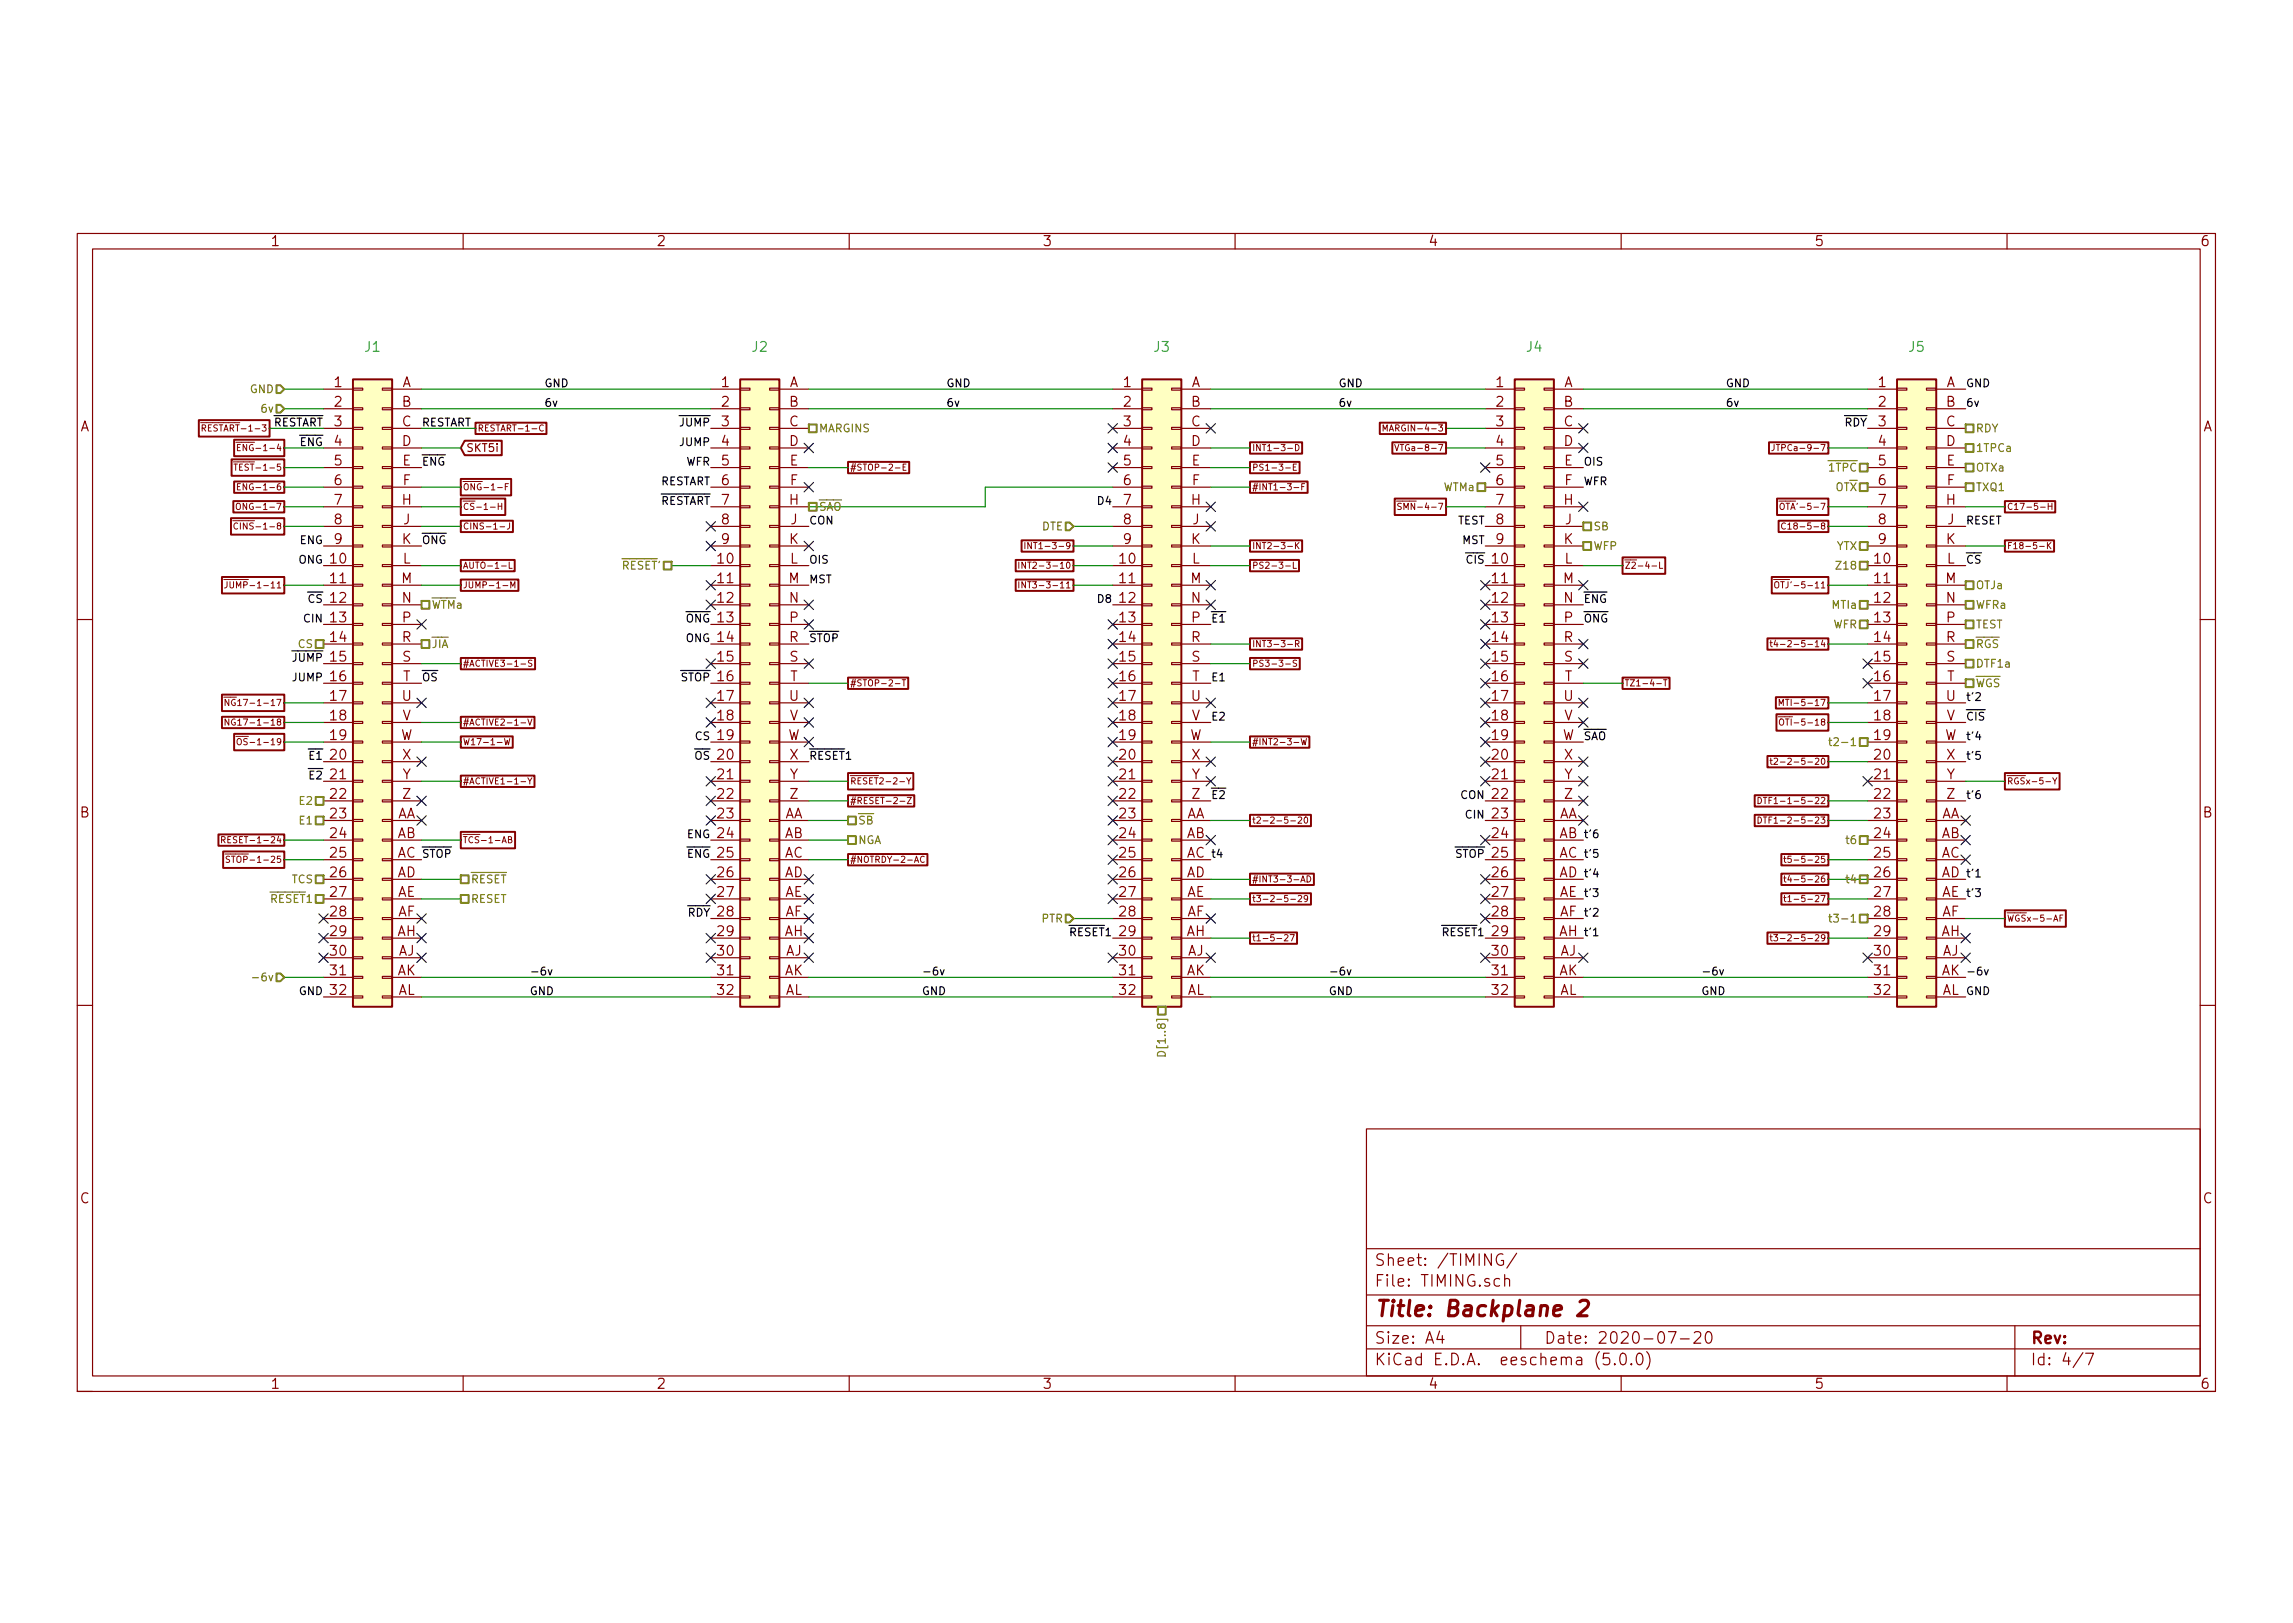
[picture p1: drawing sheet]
<svg xmlns="http://www.w3.org/2000/svg" width="297mm" height="210mm" viewBox="0 0 297 210" stroke-linecap="round" stroke-linejoin="round" font-family="sans-serif">
<defs><g id="words">
<text font-size="2.8" fill="#840000" x="178" y="170.6">Title: Backplane 2</text>
<g font-size="2.1" fill="#840000">
<text x="178" y="166.7">File: TIMING.sch</text>
<text x="178" y="164">Sheet: /TIMING/</text>
<text x="178" y="176.9">KiCad E.D.A. eeschema (5.0.0)</text>
<text x="178" y="174.1">Size: A4</text>
<text x="200" y="174.1">Date: 2020-07-20</text>
<text x="263" y="174.1">Rev:</text>
<text x="263" y="176.9">Id: 4/7</text>
</g>
<g font-size="1.8" fill="#840000">
<text x="35" y="31.9">1</text>
<text x="85" y="31.9">2</text>
<text x="135" y="31.9">3</text>
<text x="185" y="31.9">4</text>
<text x="235" y="31.9">5</text>
<text x="285" y="31.9">6</text>
<text x="43.3" y="50.2">1</text>
<text x="43.3" y="52.7">2</text>
<text x="52.1" y="50.2">A</text>
<text x="52.1" y="52.7">B</text>
<text x="93.5" y="50.2">1</text>
<text x="93.5" y="52.7">2</text>
<text x="102.2" y="50.2">A</text>
<text x="102.2" y="52.7">B</text>
<text x="145.6" y="50.2">1</text>
<text x="145.6" y="52.7">2</text>
<text x="154.3" y="50.2">A</text>
<text x="154.3" y="52.7">B</text>
<text x="193.8" y="50.2">1</text>
<text x="193.8" y="52.7">2</text>
<text x="202.6" y="50.2">A</text>
<text x="202.6" y="52.7">B</text>
<text x="243.4" y="50.2">1</text>
<text x="243.4" y="52.7">2</text>
<text x="252.1" y="50.2">A</text>
<text x="252.1" y="52.7">B</text>
<text x="10.4" y="55.9">A</text>
<text x="43.3" y="55.2">3</text>
<text x="43.3" y="57.8">4</text>
<text x="52.1" y="55.2">C</text>
<text x="52.1" y="57.8">D</text>
<text x="93.5" y="55.2">3</text>
<text x="93.5" y="57.8">4</text>
<text x="102.2" y="55.2">C</text>
<text x="102.2" y="57.8">D</text>
<text x="145.6" y="55.2">3</text>
<text x="145.6" y="57.8">4</text>
<text x="154.3" y="55.2">C</text>
<text x="154.3" y="57.8">D</text>
<text x="193.8" y="55.2">3</text>
<text x="193.8" y="57.8">4</text>
<text x="202.6" y="55.2">C</text>
<text x="202.6" y="57.8">D</text>
<text x="243.4" y="55.2">3</text>
<text x="243.4" y="57.8">4</text>
<text x="252.1" y="55.2">C</text>
<text x="252.1" y="57.8">D</text>
<text x="285.4" y="55.9">A</text>
<text x="43.3" y="60.3">5</text>
<text x="43.3" y="62.9">6</text>
<text x="43.3" y="65.4">7</text>
<text x="52.1" y="65.4">H</text>
<text x="52.1" y="60.3">E</text>
<text x="52.2" y="62.9">F</text>
<text x="93.5" y="60.3">5</text>
<text x="93.5" y="62.9">6</text>
<text x="93.5" y="65.4">7</text>
<text x="102.2" y="65.4">H</text>
<text x="102.3" y="60.3">E</text>
<text x="102.3" y="62.9">F</text>
<text x="145.6" y="60.3">5</text>
<text x="145.6" y="62.9">6</text>
<text x="145.6" y="65.4">7</text>
<text x="154.3" y="65.4">H</text>
<text x="154.4" y="60.3">E</text>
<text x="154.4" y="62.9">F</text>
<text x="193.8" y="60.3">5</text>
<text x="193.8" y="62.9">6</text>
<text x="193.8" y="65.4">7</text>
<text x="202.6" y="65.4">H</text>
<text x="202.6" y="60.3">E</text>
<text x="202.7" y="62.9">F</text>
<text x="243.4" y="60.3">5</text>
<text x="243.4" y="62.9">6</text>
<text x="243.4" y="65.4">7</text>
<text x="252.1" y="65.4">H</text>
<text x="252.1" y="60.3">E</text>
<text x="252.2" y="62.9">F</text>
<text x="43.3" y="67.9">8</text>
<text x="43.3" y="70.5">9</text>
<text x="52.1" y="70.5">K</text>
<text x="52.2" y="67.9">J</text>
<text x="93.5" y="67.9">8</text>
<text x="93.5" y="70.5">9</text>
<text x="102.2" y="70.5">K</text>
<text x="102.4" y="67.9">J</text>
<text x="145.6" y="67.9">8</text>
<text x="145.6" y="70.5">9</text>
<text x="154.3" y="70.5">K</text>
<text x="154.5" y="67.9">J</text>
<text x="193.8" y="67.9">8</text>
<text x="193.8" y="70.5">9</text>
<text x="202.6" y="70.5">K</text>
<text x="202.7" y="67.9">J</text>
<text x="243.4" y="67.9">8</text>
<text x="243.4" y="70.5">9</text>
<text x="252.1" y="70.5">K</text>
<text x="252.2" y="67.9">J</text>
<text x="42.8" y="73">10</text>
<text x="42.8" y="75.6">11</text>
<text x="52" y="75.6">M</text>
<text x="52.2" y="73">L</text>
<text x="93" y="73">10</text>
<text x="93" y="75.6">11</text>
<text x="102.1" y="75.6">M</text>
<text x="102.3" y="73">L</text>
<text x="145.1" y="73">10</text>
<text x="145.1" y="75.6">11</text>
<text x="154.2" y="75.6">M</text>
<text x="154.4" y="73">L</text>
<text x="193.3" y="73">10</text>
<text x="193.3" y="75.6">11</text>
<text x="202.5" y="75.6">M</text>
<text x="202.7" y="73">L</text>
<text x="242.9" y="73">10</text>
<text x="242.9" y="75.6">11</text>
<text x="252" y="75.6">M</text>
<text x="252.2" y="73">L</text>
<text x="42.8" y="78.1">12</text>
<text x="42.8" y="80.6">13</text>
<text x="42.8" y="83.2">14</text>
<text x="52.1" y="78.1">N</text>
<text x="52.1" y="83.2">R</text>
<text x="52.1" y="80.6">P</text>
<text x="93" y="78.1">12</text>
<text x="93" y="80.6">13</text>
<text x="93" y="83.2">14</text>
<text x="102.2" y="78.1">N</text>
<text x="102.2" y="83.2">R</text>
<text x="102.3" y="80.6">P</text>
<text x="145.1" y="78.1">12</text>
<text x="145.1" y="80.6">13</text>
<text x="145.1" y="83.2">14</text>
<text x="154.3" y="78.1">N</text>
<text x="154.3" y="83.2">R</text>
<text x="154.4" y="80.6">P</text>
<text x="193.3" y="78.1">12</text>
<text x="193.3" y="80.6">13</text>
<text x="193.3" y="83.2">14</text>
<text x="202.6" y="78.1">N</text>
<text x="202.6" y="83.2">R</text>
<text x="202.6" y="80.6">P</text>
<text x="242.9" y="78.1">12</text>
<text x="242.9" y="80.6">13</text>
<text x="242.9" y="83.2">14</text>
<text x="252.1" y="78.1">N</text>
<text x="252.1" y="83.2">R</text>
<text x="252.1" y="80.6">P</text>
<text x="42.8" y="85.7">15</text>
<text x="42.8" y="88.3">16</text>
<text x="52.1" y="85.7">S</text>
<text x="52.2" y="88.3">T</text>
<text x="93" y="85.7">15</text>
<text x="93" y="88.3">16</text>
<text x="102.3" y="85.7">S</text>
<text x="102.3" y="88.3">T</text>
<text x="145.1" y="85.7">15</text>
<text x="145.1" y="88.3">16</text>
<text x="154.4" y="85.7">S</text>
<text x="154.4" y="88.3">T</text>
<text x="193.3" y="85.7">15</text>
<text x="193.3" y="88.3">16</text>
<text x="202.6" y="85.7">S</text>
<text x="202.7" y="88.3">T</text>
<text x="242.9" y="85.7">15</text>
<text x="242.9" y="88.3">16</text>
<text x="252.1" y="85.7">S</text>
<text x="252.2" y="88.3">T</text>
<text x="42.8" y="90.8">17</text>
<text x="42.8" y="93.3">18</text>
<text x="42.8" y="95.9">19</text>
<text x="51.9" y="95.9">W</text>
<text x="52.1" y="90.8">U</text>
<text x="52.1" y="93.3">V</text>
<text x="93" y="90.8">17</text>
<text x="93" y="93.3">18</text>
<text x="93" y="95.9">19</text>
<text x="102" y="95.9">W</text>
<text x="102.2" y="90.8">U</text>
<text x="102.3" y="93.3">V</text>
<text x="145.1" y="90.8">17</text>
<text x="145.1" y="93.3">18</text>
<text x="145.1" y="95.9">19</text>
<text x="154.1" y="95.9">W</text>
<text x="154.3" y="90.8">U</text>
<text x="154.4" y="93.3">V</text>
<text x="193.3" y="90.8">17</text>
<text x="193.3" y="93.3">18</text>
<text x="193.3" y="95.9">19</text>
<text x="202.4" y="95.9">W</text>
<text x="202.6" y="90.8">U</text>
<text x="202.6" y="93.3">V</text>
<text x="242.9" y="90.8">17</text>
<text x="242.9" y="93.3">18</text>
<text x="242.9" y="95.9">19</text>
<text x="251.9" y="95.9">W</text>
<text x="252.1" y="90.8">U</text>
<text x="252.1" y="93.3">V</text>
<text x="42.8" y="98.4">20</text>
<text x="42.8" y="101">21</text>
<text x="52.1" y="98.4">X</text>
<text x="52.1" y="101">Y</text>
<text x="93" y="98.4">20</text>
<text x="93" y="101">21</text>
<text x="102.3" y="98.4">X</text>
<text x="102.3" y="101">Y</text>
<text x="145.1" y="98.4">20</text>
<text x="145.1" y="101">21</text>
<text x="154.4" y="98.4">X</text>
<text x="154.4" y="101">Y</text>
<text x="193.3" y="98.4">20</text>
<text x="193.3" y="101">21</text>
<text x="202.6" y="98.4">X</text>
<text x="202.6" y="101">Y</text>
<text x="242.9" y="98.4">20</text>
<text x="242.9" y="101">21</text>
<text x="252.1" y="98.4">X</text>
<text x="252.1" y="101">Y</text>
<text x="10.4" y="105.9">B</text>
<text x="42.8" y="103.5">22</text>
<text x="42.8" y="106">23</text>
<text x="51.4" y="106">AA</text>
<text x="52.2" y="103.5">Z</text>
<text x="93" y="103.5">22</text>
<text x="93" y="106">23</text>
<text x="101.6" y="106">AA</text>
<text x="102.3" y="103.5">Z</text>
<text x="145.1" y="103.5">22</text>
<text x="145.1" y="106">23</text>
<text x="153.7" y="106">AA</text>
<text x="154.4" y="103.5">Z</text>
<text x="193.3" y="103.5">22</text>
<text x="193.3" y="106">23</text>
<text x="201.9" y="106">AA</text>
<text x="202.7" y="103.5">Z</text>
<text x="242.9" y="103.5">22</text>
<text x="242.9" y="106">23</text>
<text x="251.5" y="106">AA</text>
<text x="252.2" y="103.5">Z</text>
<text x="285.4" y="105.9">B</text>
<text x="42.8" y="108.6">24</text>
<text x="42.8" y="111.1">25</text>
<text x="42.8" y="113.7">26</text>
<text x="51.4" y="108.6">AB</text>
<text x="51.4" y="111.1">AC</text>
<text x="51.4" y="113.7">AD</text>
<text x="93" y="108.6">24</text>
<text x="93" y="111.1">25</text>
<text x="93" y="113.7">26</text>
<text x="101.6" y="108.6">AB</text>
<text x="101.6" y="111.1">AC</text>
<text x="101.6" y="113.7">AD</text>
<text x="145.1" y="108.6">24</text>
<text x="145.1" y="111.1">25</text>
<text x="145.1" y="113.7">26</text>
<text x="153.7" y="108.6">AB</text>
<text x="153.7" y="111.1">AC</text>
<text x="153.7" y="113.7">AD</text>
<text x="193.3" y="108.6">24</text>
<text x="193.3" y="111.1">25</text>
<text x="193.3" y="113.7">26</text>
<text x="201.9" y="108.6">AB</text>
<text x="201.9" y="111.1">AC</text>
<text x="201.9" y="113.7">AD</text>
<text x="242.9" y="108.6">24</text>
<text x="242.9" y="111.1">25</text>
<text x="242.9" y="113.7">26</text>
<text x="251.5" y="108.6">AB</text>
<text x="251.5" y="111.1">AC</text>
<text x="251.5" y="113.7">AD</text>
<text x="42.8" y="116.2">27</text>
<text x="42.8" y="118.7">28</text>
<text x="51.5" y="116.2">AE</text>
<text x="51.5" y="118.7">AF</text>
<text x="93" y="116.2">27</text>
<text x="93" y="118.7">28</text>
<text x="101.7" y="116.2">AE</text>
<text x="101.7" y="118.7">AF</text>
<text x="145.1" y="116.2">27</text>
<text x="145.1" y="118.7">28</text>
<text x="153.7" y="116.2">AE</text>
<text x="153.8" y="118.7">AF</text>
<text x="193.3" y="116.2">27</text>
<text x="193.3" y="118.7">28</text>
<text x="202" y="116.2">AE</text>
<text x="202" y="118.7">AF</text>
<text x="242.9" y="116.2">27</text>
<text x="242.9" y="118.7">28</text>
<text x="251.5" y="116.2">AE</text>
<text x="251.6" y="118.7">AF</text>
<text x="42.8" y="121.3">29</text>
<text x="42.8" y="123.8">30</text>
<text x="51.4" y="121.3">AH</text>
<text x="51.6" y="123.8">AJ</text>
<text x="93" y="121.3">29</text>
<text x="93" y="123.8">30</text>
<text x="101.6" y="121.3">AH</text>
<text x="101.8" y="123.8">AJ</text>
<text x="145.1" y="121.3">29</text>
<text x="145.1" y="123.8">30</text>
<text x="153.7" y="121.3">AH</text>
<text x="153.8" y="123.8">AJ</text>
<text x="193.3" y="121.3">29</text>
<text x="193.3" y="123.8">30</text>
<text x="201.9" y="121.3">AH</text>
<text x="202.1" y="123.8">AJ</text>
<text x="242.9" y="121.3">29</text>
<text x="242.9" y="123.8">30</text>
<text x="251.5" y="121.3">AH</text>
<text x="251.6" y="123.8">AJ</text>
<text x="42.8" y="126.4">31</text>
<text x="42.8" y="128.9">32</text>
<text x="51.4" y="126.4">AK</text>
<text x="51.5" y="128.9">AL</text>
<text x="93" y="126.4">31</text>
<text x="93" y="128.9">32</text>
<text x="101.6" y="126.4">AK</text>
<text x="101.7" y="128.9">AL</text>
<text x="145.1" y="126.4">31</text>
<text x="145.1" y="128.9">32</text>
<text x="153.7" y="126.4">AK</text>
<text x="153.8" y="128.9">AL</text>
<text x="193.3" y="126.4">31</text>
<text x="193.3" y="128.9">32</text>
<text x="201.9" y="126.4">AK</text>
<text x="202" y="128.9">AL</text>
<text x="242.9" y="126.4">31</text>
<text x="242.9" y="128.9">32</text>
<text x="251.5" y="126.4">AK</text>
<text x="251.6" y="128.9">AL</text>
<text x="10.4" y="155.9">C</text>
<text x="285.4" y="155.9">C</text>
<text x="35" y="179.9">1</text>
<text x="85" y="179.9">2</text>
<text x="135" y="179.9">3</text>
<text x="185" y="179.9">4</text>
<text x="235" y="179.9">5</text>
<text x="285" y="179.9">6</text>
</g>
<g font-size="1.8" fill="#008484">
<text x="47.3" y="45.6">J1</text>
<text x="97.5" y="45.6">J2</text>
<text x="149.5" y="45.6">J3</text>
<text x="197.8" y="45.6">J4</text>
<text x="247.3" y="45.6">J5</text>
</g>
<g font-size="1.4" fill="#848400">
<text x="32.4" y="50.9">GND</text>
<text x="34" y="53.5">6v</text>
<text x="106" y="56">MARGINS</text>
<text x="255.9" y="56">RDY</text>
<text x="255.9" y="58.5">1TPCa</text>
<text x="187" y="63.6">WTMa</text>
<text x="237.1" y="61.1">1TPC</text>
<text x="237.7" y="63.6">OTX</text>
<text x="255.9" y="61.1">OTXa</text>
<text x="255.9" y="63.6">TXQ1</text>
<text x="106" y="66.2">SAO</text>
<text x="135" y="68.7">DTE</text>
<text x="206.4" y="68.7">SB</text>
<text x="206.4" y="71.2">WFP</text>
<text x="237.9" y="71.2">YTX</text>
<text x="80.7" y="73.8">RESET'</text>
<text x="238.2" y="73.8">Z18</text>
<text x="255.9" y="76.3">OTJa</text>
<text x="38.7" y="83.9">CS</text>
<text x="55.9" y="78.9">WTMa</text>
<text x="55.9" y="83.9">JIA</text>
<text x="237.4" y="81.4">WFR</text>
<text x="237.4" y="78.9">MTIa</text>
<text x="255.9" y="81.4">TEST</text>
<text x="255.9" y="78.9">WFRa</text>
<text x="255.9" y="83.9">RGS</text>
<text x="255.9" y="86.5">DTF1a</text>
<text x="255.9" y="89">WGS</text>
<text x="238.2" y="96.6">t2-1</text>
<text x="38.9" y="106.8">E1</text>
<text x="38.9" y="104.3">E2</text>
<text x="111.1" y="106.8">SB</text>
<text x="111.1" y="109.3">NGA</text>
<text x="239.4" y="109.3">t6</text>
<text x="35.1" y="117">RESET1</text>
<text x="37.8" y="114.4">TCS</text>
<text x="61" y="114.4">RESET</text>
<text x="61" y="117">RESET</text>
<text x="135" y="119.5">PTR</text>
<text x="238.2" y="119.5">t3-1</text>
<text x="239.4" y="114.4">t4</text>
<text x="33.5" y="127.1">-6v</text>
<text x="151" y="136" transform="rotate(-90 151 136)">D[1..8]</text>
</g>
<g font-size="1.4">
<text x="70.5" y="50.2">GND</text>
<text x="70.5" y="52.7">6v</text>
<text x="122.6" y="50.2">GND</text>
<text x="122.6" y="52.7">6v</text>
<text x="173.4" y="50.2">GND</text>
<text x="173.4" y="52.7">6v</text>
<text x="223.5" y="50.2">GND</text>
<text x="223.5" y="52.7">6v</text>
<text x="254.6" y="50.2">GND</text>
<text x="254.6" y="52.7">6v</text>
<text x="35.2" y="55.2">RESTART</text>
<text x="38.8" y="57.8">ENG</text>
<text x="54.6" y="55.2">RESTART</text>
<text x="88.1" y="57.8">JUMP</text>
<text x="88.1" y="55.2">JUMP</text>
<text x="238.9" y="55.2">RDY</text>
<text x="54.6" y="60.3">ENG</text>
<text x="85.4" y="62.9">RESTART</text>
<text x="85.4" y="65.4">RESTART</text>
<text x="88.8" y="60.3">WFR</text>
<text x="142.3" y="65.4">D4</text>
<text x="205.1" y="60.3">OIS</text>
<text x="205.1" y="62.9">WFR</text>
<text x="38.8" y="70.5">ENG</text>
<text x="54.6" y="70.5">ONG</text>
<text x="104.8" y="67.9">CON</text>
<text x="188.8" y="67.9">TEST</text>
<text x="189.4" y="70.5">MST</text>
<text x="254.6" y="67.9">RESET</text>
<text x="38.7" y="73">ONG</text>
<text x="104.8" y="75.6">MST</text>
<text x="104.8" y="73">OIS</text>
<text x="190" y="73">CIS</text>
<text x="254.6" y="73">CS</text>
<text x="39.5" y="80.6">CIN</text>
<text x="40" y="78.1">CS</text>
<text x="88.8" y="83.2">ONG</text>
<text x="88.8" y="80.6">ONG</text>
<text x="104.8" y="83.2">STOP</text>
<text x="142.3" y="78.1">D8</text>
<text x="156.8" y="80.6">E1</text>
<text x="205.1" y="78.1">ENG</text>
<text x="205.1" y="80.6">ONG</text>
<text x="38" y="88.3">JUMP</text>
<text x="38" y="85.7">JUMP</text>
<text x="54.6" y="88.3">OS</text>
<text x="88.2" y="88.3">STOP</text>
<text x="156.8" y="88.3">E1</text>
<text x="90.1" y="95.9">CS</text>
<text x="156.8" y="93.3">E2</text>
<text x="205.1" y="95.9">SAO</text>
<text x="254.6" y="93.3">CIS</text>
<text x="254.6" y="90.8">t'2</text>
<text x="254.6" y="95.9">t'4</text>
<text x="40.2" y="98.4">E1</text>
<text x="40.2" y="101">E2</text>
<text x="90" y="98.4">OS</text>
<text x="104.8" y="98.4">RESET1</text>
<text x="254.6" y="98.4">t'5</text>
<text x="156.8" y="103.5">E2</text>
<text x="189.3" y="103.5">CON</text>
<text x="190" y="106">CIN</text>
<text x="254.6" y="103.5">t'6</text>
<text x="54.6" y="111.1">STOP</text>
<text x="89" y="111.1">ENG</text>
<text x="89" y="108.6">ENG</text>
<text x="156.8" y="111.1">t4</text>
<text x="188.5" y="111.1">STOP</text>
<text x="205.1" y="113.7">t'4</text>
<text x="205.1" y="111.1">t'5</text>
<text x="205.1" y="108.6">t'6</text>
<text x="254.6" y="113.7">t'1</text>
<text x="89.1" y="118.7">RDY</text>
<text x="205.1" y="118.7">t'2</text>
<text x="205.1" y="116.2">t'3</text>
<text x="254.6" y="116.2">t'3</text>
<text x="138.6" y="121.3">RESET1</text>
<text x="186.9" y="121.3">RESET1</text>
<text x="205.1" y="121.3">t'1</text>
<text x="38.8" y="128.9">GND</text>
<text x="68.6" y="128.9">GND</text>
<text x="68.6" y="126.4">-6v</text>
<text x="119.4" y="128.9">GND</text>
<text x="119.4" y="126.4">-6v</text>
<text x="172.1" y="128.9">GND</text>
<text x="172.1" y="126.4">-6v</text>
<text x="220.3" y="128.9">GND</text>
<text x="220.3" y="126.4">-6v</text>
<text x="254.6" y="128.9">GND</text>
<text x="254.6" y="126.4">-6v</text>
</g>
<text font-size="1.4" fill="#840000" x="60.4" y="58.5">SKT5i</text>
<g font-size="1.1" fill="#840000">
<text x="27.3" y="55.9">RESTART-1-3</text>
<text x="32.1" y="58.4">ENG-1-4</text>
<text x="61.8" y="55.9">RESTART-1-C</text>
<text x="162.2" y="58.4">INT1-3-D</text>
<text x="180.5" y="55.9">MARGIN-4-3</text>
<text x="182.1" y="58.4">VTGa-8-7</text>
<text x="231.1" y="58.4">JTPCa-9-7</text>
<text x="31.7" y="61">TEST-1-5</text>
<text x="32.1" y="63.5">ENG-1-6</text>
<text x="59.9" y="63.5">ONG-1-F</text>
<text x="110.1" y="61">#STOP-2-E</text>
<text x="162.2" y="61">PS1-3-E</text>
<text x="162.2" y="63.5">#INT1-3-F</text>
<text x="31.9" y="68.6">CINS-1-8</text>
<text x="32" y="66.1">ONG-1-7</text>
<text x="59.9" y="68.6">CINS-1-J</text>
<text x="59.9" y="66.1">CS-1-H</text>
<text x="134.4" y="71.1">INT1-3-9</text>
<text x="162.2" y="71.1">INT2-3-K</text>
<text x="182.6" y="66.1">SMN-4-7</text>
<text x="232" y="66.1">OTA'-5-7</text>
<text x="232.5" y="68.6">C18-5-8</text>
<text x="259.9" y="71.1">F18-5-K</text>
<text x="259.9" y="66.1">C17-5-H</text>
<text x="30.8" y="76.2">JUMP-1-11</text>
<text x="59.9" y="73.7">AUTO-1-L</text>
<text x="59.9" y="76.2">JUMP-1-M</text>
<text x="133.7" y="73.7">INT2-3-10</text>
<text x="133.7" y="76.2">INT3-3-11</text>
<text x="162.2" y="73.7">PS2-3-L</text>
<text x="210.4" y="73.7">Z2-4-L</text>
<text x="231.5" y="76.2">OTJ'-5-11</text>
<text x="162.2" y="83.8">INT3-3-R</text>
<text x="232" y="83.8">t4-2-5-14</text>
<text x="59.9" y="86.4">#ACTIVE3-1-S</text>
<text x="110.1" y="88.9">#STOP-2-T</text>
<text x="162.2" y="86.4">PS3-3-S</text>
<text x="210.4" y="88.9">TZ1-4-T</text>
<text x="31" y="91.5">NG17-1-17</text>
<text x="31" y="94">NG17-1-18</text>
<text x="59.9" y="94">#ACTIVE2-1-V</text>
<text x="232" y="91.5">MTI-5-17</text>
<text x="232.1" y="94">OTI-5-18</text>
<text x="32.3" y="96.5">OS-1-19</text>
<text x="59.9" y="101.6">#ACTIVE1-1-Y</text>
<text x="59.9" y="96.5">W17-1-W</text>
<text x="110.1" y="101.6">RESET2-2-Y</text>
<text x="162.2" y="96.5">#INT2-3-W</text>
<text x="259.9" y="101.6">RGSx-5-Y</text>
<text x="110.1" y="104.2">#RESET-2-Z</text>
<text x="162.2" y="106.7">t2-2-5-20</text>
<text x="230.1" y="106.7">DTF1-2-5-23</text>
<text x="230.1" y="104.2">DTF1-1-5-22</text>
<text x="30.2" y="109.2">RESET-1-24</text>
<text x="30.9" y="111.8">STOP-1-25</text>
<text x="59.9" y="109.2">TCS-1-AB</text>
<text x="110.1" y="111.8">#NOTRDY-2-AC</text>
<text x="162.2" y="116.9">t3-2-5-29</text>
<text x="162.2" y="114.3">#INT3-3-AD</text>
<text x="259.9" y="119.4">WGSx-5-AF</text>
<text x="162.2" y="121.9">t1-5-27</text>
</g>
</g></defs>
<g fill="none" stroke="#840000" stroke-width=".15">
<path d="M10 30.2h277v150.1h-277zM12 32.3h273v146h-273zM60 30.2v2.1M110 30.2v2.1M160 30.2v2.1M210 30.2v2.1M260 30.2v2.1M41.9 50.4h3.8M41.9 53h3.8M41.9 55.5h3.8M41.9 58h3.8M45.7 57.9h1.3v.3h-1.3z"/>
<path d="M45.7 55.4h1.3v.2h-1.3zM45.7 52.8h1.3v.3h-1.3zM45.7 50.3h1.3v.2h-1.3zM49.5 57.9h1.3v.3h-1.3zM49.5 55.4h1.3v.2h-1.3zM49.5 52.8h1.3v.3h-1.3zM49.5 50.3h1.3v.2h-1.3zM50.8 50.4h3.8M50.8 53h3.8M50.8 55.5h3.8M50.8 58h3.8M92.1 50.4h3.8"/>
<path d="M92.1 53h3.8M92.1 55.5h3.8M92.1 58h3.8M95.9 57.9h1.3v.3h-1.3zM95.9 55.4h1.3v.2h-1.3zM95.9 52.8h1.3v.3h-1.3zM95.9 50.3h1.3v.2h-1.3zM99.7 57.9h1.3v.3h-1.3zM99.7 55.4h1.3v.2h-1.3zM99.7 52.8h1.3v.3h-1.3zM99.7 50.3h1.3v.2h-1.3zM101 50.4h3.8"/>
<path d="M101 53h3.8M101 55.5h3.8M101 58h3.8M144.1 50.4h3.9M144.1 53h3.9M144.1 55.5h3.9M144.1 58h3.9M148 57.9h1.2v.3h-1.2zM148 55.4h1.2v.2h-1.2zM148 52.8h1.2v.3h-1.2zM148 50.3h1.2v.2h-1.2zM151.8 57.9h1.2v.3h-1.2z"/>
<path d="M151.8 55.4h1.2v.2h-1.2zM151.8 52.8h1.2v.3h-1.2zM151.8 50.3h1.2v.2h-1.2zM153 50.4h3.8M153 53h3.8M153 55.5h3.8M153 58h3.8M192.4 50.4h3.8M192.4 53h3.8M192.4 55.5h3.8M192.4 58h3.8M196.2 57.9h1.3v.3h-1.3z"/>
<path d="M196.2 55.4h1.3v.2h-1.3zM196.2 52.8h1.3v.3h-1.3zM196.2 50.3h1.3v.2h-1.3zM200 57.9h1.3v.3h-1.3zM200 55.4h1.3v.2h-1.3zM200 52.8h1.3v.3h-1.3zM200 50.3h1.3v.2h-1.3zM201.3 50.4h3.8M201.3 53h3.8M201.3 55.5h3.8M201.3 58h3.8M241.9 50.4h3.8"/>
<path d="M241.9 53h3.8M241.9 55.5h3.8M241.9 58h3.8M245.7 57.9h1.3v.3h-1.3zM245.7 55.4h1.3v.2h-1.3zM245.7 52.8h1.3v.3h-1.3zM245.7 50.3h1.3v.2h-1.3zM249.6 57.9h1.2v.3h-1.2zM249.6 55.4h1.2v.2h-1.2zM249.6 52.8h1.2v.3h-1.2zM249.6 50.3h1.2v.2h-1.2zM250.8 50.4h3.8"/>
<path d="M250.8 53h3.8M250.8 55.5h3.8M250.8 58h3.8M41.9 73.3h3.8M41.9 75.8h3.8M41.9 78.4h3.8M41.9 60.6h3.8M41.9 63.1h3.8M41.9 65.7h3.8M41.9 68.2h3.8M41.9 70.7h3.8M45.7 78.2h1.3v.3h-1.3z"/>
<path d="M45.7 75.7h1.3v.2h-1.3zM45.7 73.1h1.3v.3h-1.3zM45.7 70.6h1.3v.3h-1.3zM45.7 68.1h1.3v.2h-1.3zM45.7 65.5h1.3v.3h-1.3zM45.7 63h1.3v.2h-1.3zM45.7 60.4h1.3v.3h-1.3zM49.5 78.2h1.3v.3h-1.3zM49.5 75.7h1.3v.2h-1.3zM49.5 73.1h1.3v.3h-1.3zM49.5 70.6h1.3v.3h-1.3zM49.5 68.1h1.3v.2h-1.3z"/>
<path d="M49.5 65.5h1.3v.3h-1.3zM49.5 63h1.3v.2h-1.3zM49.5 60.4h1.3v.3h-1.3zM50.8 73.3h3.8M50.8 75.8h3.8M50.8 78.4h3.8M50.8 60.6h3.8M50.8 63.1h3.8M50.8 65.7h3.8M50.8 68.2h3.8M50.8 70.7h3.8M92.1 73.3h3.8"/>
<path d="M92.1 75.8h3.8M92.1 78.4h3.8M92.1 60.6h3.8M92.1 63.1h3.8M92.1 65.7h3.8M92.1 68.2h3.8M92.1 70.7h3.8M95.9 78.2h1.3v.3h-1.3zM95.9 75.7h1.3v.2h-1.3zM95.9 73.1h1.3v.3h-1.3zM95.9 70.6h1.3v.3h-1.3zM95.9 68.1h1.3v.2h-1.3z"/>
<path d="M95.9 65.5h1.3v.3h-1.3zM95.9 63h1.3v.2h-1.3zM95.9 60.4h1.3v.3h-1.3zM99.7 78.2h1.3v.3h-1.3zM99.7 75.7h1.3v.2h-1.3zM99.7 73.1h1.3v.3h-1.3zM99.7 70.6h1.3v.3h-1.3zM99.7 68.1h1.3v.2h-1.3zM99.7 65.5h1.3v.3h-1.3zM99.7 63h1.3v.2h-1.3zM99.7 60.4h1.3v.3h-1.3zM101 73.3h3.8"/>
<path d="M101 75.8h3.8M101 78.4h3.8M101 60.6h3.8M101 63.1h3.8M101 65.7h3.8M101 68.2h3.8M101 70.7h3.8M144.1 73.3h3.9M144.1 75.8h3.9M144.1 78.4h3.9M144.1 60.6h3.9M144.1 63.1h3.9"/>
<path d="M144.1 65.7h3.9M144.1 68.2h3.9M144.1 70.7h3.9M148 78.2h1.2v.3h-1.2zM148 75.7h1.2v.2h-1.2zM148 73.1h1.2v.3h-1.2zM148 70.6h1.2v.3h-1.2zM148 68.1h1.2v.2h-1.2zM148 65.5h1.2v.3h-1.2zM148 63h1.2v.2h-1.2zM148 60.4h1.2v.3h-1.2zM151.8 78.2h1.2v.3h-1.2z"/>
<path d="M151.8 75.7h1.2v.2h-1.2zM151.8 73.1h1.2v.3h-1.2zM151.8 70.6h1.2v.3h-1.2zM151.8 68.1h1.2v.2h-1.2zM151.8 65.5h1.2v.3h-1.2zM151.8 63h1.2v.2h-1.2zM151.8 60.4h1.2v.3h-1.2zM153 73.3h3.8M153 75.8h3.8M153 78.4h3.8M153 60.6h3.8M153 63.1h3.8"/>
<path d="M153 65.7h3.8M153 68.2h3.8M153 70.7h3.8M192.4 73.3h3.8M192.4 75.8h3.8M192.4 78.4h3.8M192.4 60.6h3.8M192.4 63.1h3.8M192.4 65.7h3.8M192.4 68.2h3.8M192.4 70.7h3.8M196.2 78.2h1.3v.3h-1.3z"/>
<path d="M196.2 75.7h1.3v.2h-1.3zM196.2 73.1h1.3v.3h-1.3zM196.2 70.6h1.3v.3h-1.3zM196.2 68.1h1.3v.2h-1.3zM196.2 65.5h1.3v.3h-1.3zM196.2 63h1.3v.2h-1.3zM196.2 60.4h1.3v.3h-1.3zM200 78.2h1.3v.3h-1.3zM200 75.7h1.3v.2h-1.3zM200 73.1h1.3v.3h-1.3zM200 70.6h1.3v.3h-1.3zM200 68.1h1.3v.2h-1.3z"/>
<path d="M200 65.5h1.3v.3h-1.3zM200 63h1.3v.2h-1.3zM200 60.4h1.3v.3h-1.3zM201.3 73.3h3.8M201.3 75.8h3.8M201.3 78.4h3.8M201.3 60.6h3.8M201.3 63.1h3.8M201.3 65.7h3.8M201.3 68.2h3.8M201.3 70.7h3.8M241.9 73.3h3.8"/>
<path d="M241.9 75.8h3.8M241.9 78.4h3.8M241.9 60.6h3.8M241.9 63.1h3.8M241.9 65.7h3.8M241.9 68.2h3.8M241.9 70.7h3.8M245.7 78.2h1.3v.3h-1.3zM245.7 75.7h1.3v.2h-1.3zM245.7 73.1h1.3v.3h-1.3zM245.7 70.6h1.3v.3h-1.3zM245.7 68.1h1.3v.2h-1.3z"/>
<path d="M245.7 65.5h1.3v.3h-1.3zM245.7 63h1.3v.2h-1.3zM245.7 60.4h1.3v.3h-1.3zM249.6 78.2h1.2v.3h-1.2zM249.6 75.7h1.2v.2h-1.2zM249.6 73.1h1.2v.3h-1.2zM249.6 70.6h1.2v.3h-1.2zM249.6 68.1h1.2v.2h-1.2zM249.6 65.5h1.2v.3h-1.2zM249.6 63h1.2v.2h-1.2zM249.6 60.4h1.2v.3h-1.2zM250.8 73.3h3.8"/>
<path d="M250.8 75.8h3.8M250.8 78.4h3.8M250.8 60.6h3.8M250.8 63.1h3.8M250.8 65.7h3.8M250.8 68.2h3.8M250.8 70.7h3.8M10 80.3h2M41.9 80.9h3.8M41.9 83.4h3.8M41.9 86h3.8M41.9 88.5h3.8"/>
<path d="M41.9 91.1h3.8M41.9 93.6h3.8M41.9 96.1h3.8M41.9 98.7h3.8M45.7 98.5h1.3v.3h-1.3zM45.7 96h1.3v.3h-1.3zM45.7 93.5h1.3v.2h-1.3zM45.7 90.9h1.3v.3h-1.3zM45.7 88.4h1.3v.2h-1.3zM45.7 85.8h1.3v.3h-1.3zM45.7 83.3h1.3v.3h-1.3zM45.7 80.8h1.3v.2h-1.3z"/>
<path d="M49.5 98.5h1.3v.3h-1.3zM49.5 96h1.3v.3h-1.3zM49.5 93.5h1.3v.2h-1.3zM49.5 90.9h1.3v.3h-1.3zM49.5 88.4h1.3v.2h-1.3zM49.5 85.8h1.3v.3h-1.3zM49.5 83.3h1.3v.3h-1.3zM49.5 80.8h1.3v.2h-1.3zM50.8 80.9h3.8M50.8 83.4h3.8M50.8 86h3.8M50.8 88.5h3.8"/>
<path d="M50.8 91.1h3.8M50.8 93.6h3.8M50.8 96.1h3.8M50.8 98.7h3.8M92.1 80.9h3.8M92.1 83.4h3.8M92.1 86h3.8M92.1 88.5h3.8M92.1 91.1h3.8M92.1 93.6h3.8M92.1 96.1h3.8M92.1 98.7h3.8"/>
<path d="M95.9 98.5h1.3v.3h-1.3zM95.9 96h1.3v.3h-1.3zM95.9 93.5h1.3v.2h-1.3zM95.9 90.9h1.3v.3h-1.3zM95.9 88.4h1.3v.2h-1.3zM95.9 85.8h1.3v.3h-1.3zM95.9 83.3h1.3v.3h-1.3zM95.9 80.8h1.3v.2h-1.3zM99.7 98.5h1.3v.3h-1.3zM99.7 96h1.3v.3h-1.3zM99.7 93.5h1.3v.2h-1.3zM99.7 90.9h1.3v.3h-1.3z"/>
<path d="M99.7 88.4h1.3v.2h-1.3zM99.7 85.8h1.3v.3h-1.3zM99.7 83.3h1.3v.3h-1.3zM99.7 80.8h1.3v.2h-1.3zM101 80.9h3.8M101 83.4h3.8M101 86h3.8M101 88.5h3.8M101 91.1h3.8M101 93.6h3.8M101 96.1h3.8M101 98.7h3.8"/>
<path d="M144.1 80.9h3.9M144.1 83.4h3.9M144.1 86h3.9M144.1 88.5h3.9M144.1 91.1h3.9M144.1 93.6h3.9M144.1 96.1h3.9M144.1 98.7h3.9M148 98.5h1.2v.3h-1.2zM148 96h1.2v.3h-1.2zM148 93.5h1.2v.2h-1.2zM148 90.9h1.2v.3h-1.2z"/>
<path d="M148 88.4h1.2v.2h-1.2zM148 85.8h1.2v.3h-1.2zM148 83.3h1.2v.3h-1.2zM148 80.8h1.2v.2h-1.2zM151.8 98.5h1.2v.3h-1.2zM151.8 96h1.2v.3h-1.2zM151.8 93.5h1.2v.2h-1.2zM151.8 90.9h1.2v.3h-1.2zM151.8 88.4h1.2v.2h-1.2zM151.8 85.8h1.2v.3h-1.2zM151.8 83.3h1.2v.3h-1.2zM151.8 80.8h1.2v.2h-1.2z"/>
<path d="M153 80.9h3.8M153 83.4h3.8M153 86h3.8M153 88.5h3.8M153 91.1h3.8M153 93.6h3.8M153 96.1h3.8M153 98.7h3.8M192.4 80.9h3.8M192.4 83.4h3.8M192.4 86h3.8M192.4 88.5h3.8"/>
<path d="M192.4 91.1h3.8M192.4 93.6h3.8M192.4 96.1h3.8M192.4 98.7h3.8M196.2 98.5h1.3v.3h-1.3zM196.2 96h1.3v.3h-1.3zM196.2 93.5h1.3v.2h-1.3zM196.2 90.9h1.3v.3h-1.3zM196.2 88.4h1.3v.2h-1.3zM196.2 85.8h1.3v.3h-1.3zM196.2 83.3h1.3v.3h-1.3zM196.2 80.8h1.3v.2h-1.3z"/>
<path d="M200 98.5h1.3v.3h-1.3zM200 96h1.3v.3h-1.3zM200 93.5h1.3v.2h-1.3zM200 90.9h1.3v.3h-1.3zM200 88.4h1.3v.2h-1.3zM200 85.8h1.3v.3h-1.3zM200 83.3h1.3v.3h-1.3zM200 80.8h1.3v.2h-1.3zM201.3 80.9h3.8M201.3 83.4h3.8M201.3 86h3.8M201.3 88.5h3.8"/>
<path d="M201.3 91.1h3.8M201.3 93.6h3.8M201.3 96.1h3.8M201.3 98.7h3.8M241.9 80.9h3.8M241.9 83.4h3.8M241.9 86h3.8M241.9 88.5h3.8M241.9 91.1h3.8M241.9 93.6h3.8M241.9 96.1h3.8M241.9 98.7h3.8"/>
<path d="M245.7 98.5h1.3v.3h-1.3zM245.7 96h1.3v.3h-1.3zM245.7 93.5h1.3v.2h-1.3zM245.7 90.9h1.3v.3h-1.3zM245.7 88.4h1.3v.2h-1.3zM245.7 85.8h1.3v.3h-1.3zM245.7 83.3h1.3v.3h-1.3zM245.7 80.8h1.3v.2h-1.3zM249.6 98.5h1.2v.3h-1.2zM249.6 96h1.2v.3h-1.2zM249.6 93.5h1.2v.2h-1.2zM249.6 90.9h1.2v.3h-1.2z"/>
<path d="M249.6 88.4h1.2v.2h-1.2zM249.6 85.8h1.2v.3h-1.2zM249.6 83.3h1.2v.3h-1.2zM249.6 80.8h1.2v.2h-1.2zM250.8 80.9h3.8M250.8 83.4h3.8M250.8 86h3.8M250.8 88.5h3.8M250.8 91.1h3.8M250.8 93.6h3.8M250.8 96.1h3.8M250.8 98.7h3.8"/>
<path d="M285 80.3h2M41.9 101.2h3.8M41.9 103.8h3.8M41.9 106.3h3.8M41.9 108.8h3.8M41.9 111.4h3.8M41.9 113.9h3.8M41.9 116.5h3.8M41.9 119h3.8M45.7 118.9h1.3v.2h-1.3zM45.7 116.3h1.3v.3h-1.3zM45.7 113.8h1.3v.2h-1.3z"/>
<path d="M45.7 111.2h1.3v.3h-1.3zM45.7 108.7h1.3v.3h-1.3zM45.7 106.2h1.3v.2h-1.3zM45.7 103.6h1.3v.3h-1.3zM45.7 101.1h1.3v.2h-1.3zM49.5 118.9h1.3v.2h-1.3zM49.5 116.3h1.3v.3h-1.3zM49.5 113.8h1.3v.2h-1.3zM49.5 111.2h1.3v.3h-1.3zM49.5 108.7h1.3v.3h-1.3zM49.5 106.2h1.3v.2h-1.3zM49.5 103.6h1.3v.3h-1.3z"/>
<path d="M49.5 101.1h1.3v.2h-1.3zM50.8 101.2h3.8M50.8 103.8h3.8M50.8 106.3h3.8M50.8 108.8h3.8M50.8 111.4h3.8M50.8 113.9h3.8M50.8 116.5h3.8M50.8 119h3.8M92.1 101.2h3.8M92.1 103.8h3.8M92.1 106.3h3.8"/>
<path d="M92.1 108.8h3.8M92.1 111.4h3.8M92.1 113.9h3.8M92.1 116.5h3.8M92.1 119h3.8M95.9 118.9h1.3v.2h-1.3zM95.9 116.3h1.3v.3h-1.3zM95.9 113.8h1.3v.2h-1.3zM95.9 111.2h1.3v.3h-1.3zM95.9 108.7h1.3v.3h-1.3zM95.9 106.2h1.3v.2h-1.3zM95.9 103.6h1.3v.3h-1.3z"/>
<path d="M95.9 101.1h1.3v.2h-1.3zM99.7 118.9h1.3v.2h-1.3zM99.7 116.3h1.3v.3h-1.3zM99.7 113.8h1.3v.2h-1.3zM99.7 111.2h1.3v.3h-1.3zM99.7 108.7h1.3v.3h-1.3zM99.7 106.2h1.3v.2h-1.3zM99.7 103.6h1.3v.3h-1.3zM99.7 101.1h1.3v.2h-1.3zM101 101.2h3.8M101 103.8h3.8M101 106.3h3.8"/>
<path d="M101 108.8h3.8M101 111.4h3.8M101 113.9h3.8M101 116.5h3.8M101 119h3.8M144.1 101.2h3.9M144.1 103.8h3.9M144.1 106.3h3.9M144.1 108.8h3.9M144.1 111.4h3.9M144.1 113.9h3.9M144.1 116.5h3.9"/>
<path d="M144.1 119h3.9M148 118.9h1.2v.2h-1.2zM148 116.3h1.2v.3h-1.2zM148 113.8h1.2v.2h-1.2zM148 111.2h1.2v.3h-1.2zM148 108.7h1.2v.3h-1.2zM148 106.2h1.2v.2h-1.2zM148 103.6h1.2v.3h-1.2zM148 101.1h1.2v.2h-1.2zM151.8 118.9h1.2v.2h-1.2zM151.8 116.3h1.2v.3h-1.2zM151.8 113.8h1.2v.2h-1.2z"/>
<path d="M151.8 111.2h1.2v.3h-1.2zM151.8 108.7h1.2v.3h-1.2zM151.8 106.2h1.2v.2h-1.2zM151.8 103.6h1.2v.3h-1.2zM151.8 101.1h1.2v.2h-1.2zM153 101.2h3.8M153 103.8h3.8M153 106.3h3.8M153 108.8h3.8M153 111.4h3.8M153 113.9h3.8M153 116.5h3.8"/>
<path d="M153 119h3.8M192.4 101.2h3.8M192.4 103.8h3.8M192.4 106.3h3.8M192.4 108.8h3.8M192.4 111.4h3.8M192.4 113.9h3.8M192.4 116.5h3.8M192.4 119h3.8M196.2 118.9h1.3v.2h-1.3zM196.2 116.3h1.3v.3h-1.3zM196.2 113.8h1.3v.2h-1.3z"/>
<path d="M196.2 111.2h1.3v.3h-1.3zM196.2 108.7h1.3v.3h-1.3zM196.2 106.2h1.3v.2h-1.3zM196.2 103.6h1.3v.3h-1.3zM196.2 101.1h1.3v.2h-1.3zM200 118.9h1.3v.2h-1.3zM200 116.3h1.3v.3h-1.3zM200 113.8h1.3v.2h-1.3zM200 111.2h1.3v.3h-1.3zM200 108.7h1.3v.3h-1.3zM200 106.2h1.3v.2h-1.3zM200 103.6h1.3v.3h-1.3z"/>
<path d="M200 101.1h1.3v.2h-1.3zM201.3 101.2h3.8M201.3 103.8h3.8M201.3 106.3h3.8M201.3 108.8h3.8M201.3 111.4h3.8M201.3 113.9h3.8M201.3 116.5h3.8M201.3 119h3.8M241.9 101.2h3.8M241.9 103.8h3.8M241.9 106.3h3.8"/>
<path d="M241.9 108.8h3.8M241.9 111.4h3.8M241.9 113.9h3.8M241.9 116.5h3.8M241.9 119h3.8M245.7 118.9h1.3v.2h-1.3zM245.7 116.3h1.3v.3h-1.3zM245.7 113.8h1.3v.2h-1.3zM245.7 111.2h1.3v.3h-1.3zM245.7 108.7h1.3v.3h-1.3zM245.7 106.2h1.3v.2h-1.3zM245.7 103.6h1.3v.3h-1.3z"/>
<path d="M245.7 101.1h1.3v.2h-1.3zM249.6 118.9h1.2v.2h-1.2zM249.6 116.3h1.2v.3h-1.2zM249.6 113.8h1.2v.2h-1.2zM249.6 111.2h1.2v.3h-1.2zM249.6 108.7h1.2v.3h-1.2zM249.6 106.2h1.2v.2h-1.2zM249.6 103.6h1.2v.3h-1.2zM249.6 101.1h1.2v.2h-1.2zM250.8 101.2h3.8M250.8 103.8h3.8M250.8 106.3h3.8"/>
<path d="M250.8 108.8h3.8M250.8 111.4h3.8M250.8 113.9h3.8M250.8 116.5h3.8M250.8 119h3.8M10 130.2h2M41.9 121.5h3.8M41.9 124.1h3.8M41.9 126.6h3.8M41.9 129.2h3.8M45.7 129h1.3v.3h-1.3zM45.7 126.5h1.3v.2h-1.3z"/>
<path d="M45.7 123.9h1.3v.3h-1.3zM45.7 121.4h1.3v.3h-1.3zM49.5 129h1.3v.3h-1.3zM49.5 126.5h1.3v.2h-1.3zM49.5 123.9h1.3v.3h-1.3zM49.5 121.4h1.3v.3h-1.3zM50.8 121.5h3.8M50.8 124.1h3.8M50.8 126.6h3.8M50.8 129.2h3.8M92.1 121.5h3.8M92.1 124.1h3.8"/>
<path d="M92.1 126.6h3.8M92.1 129.2h3.8M95.9 129h1.3v.3h-1.3zM95.9 126.5h1.3v.2h-1.3zM95.9 123.9h1.3v.3h-1.3zM95.9 121.4h1.3v.3h-1.3zM99.7 129h1.3v.3h-1.3zM99.7 126.5h1.3v.2h-1.3zM99.7 123.9h1.3v.3h-1.3zM99.7 121.4h1.3v.3h-1.3zM101 121.5h3.8M101 124.1h3.8"/>
<path d="M101 126.6h3.8M101 129.2h3.8M144.1 121.5h3.9M144.1 124.1h3.9M144.1 126.6h3.9M144.1 129.2h3.9M148 129h1.2v.3h-1.2zM148 126.5h1.2v.2h-1.2zM148 123.9h1.2v.3h-1.2zM148 121.4h1.2v.3h-1.2zM151.8 129h1.2v.3h-1.2zM151.8 126.5h1.2v.2h-1.2z"/>
<path d="M151.8 123.9h1.2v.3h-1.2zM151.8 121.4h1.2v.3h-1.2zM153 121.5h3.8M153 124.1h3.8M153 126.6h3.8M153 129.2h3.8M192.4 121.5h3.8M192.4 124.1h3.8M192.4 126.6h3.8M192.4 129.2h3.8M196.2 129h1.3v.3h-1.3zM196.2 126.5h1.3v.2h-1.3z"/>
<path d="M196.2 123.9h1.3v.3h-1.3zM196.2 121.4h1.3v.3h-1.3zM200 129h1.3v.3h-1.3zM200 126.5h1.3v.2h-1.3zM200 123.9h1.3v.3h-1.3zM200 121.4h1.3v.3h-1.3zM201.3 121.5h3.8M201.3 124.1h3.8M201.3 126.6h3.8M201.3 129.2h3.8M241.9 121.5h3.8M241.9 124.1h3.8"/>
<path d="M241.9 126.6h3.8M241.9 129.2h3.8M245.7 129h1.3v.3h-1.3zM245.7 126.5h1.3v.2h-1.3zM245.7 123.9h1.3v.3h-1.3zM245.7 121.4h1.3v.3h-1.3zM249.6 129h1.2v.3h-1.2zM249.6 126.5h1.2v.2h-1.2zM249.6 123.9h1.2v.3h-1.2zM249.6 121.4h1.2v.3h-1.2zM250.8 121.5h3.8M250.8 124.1h3.8"/>
<path d="M250.8 126.6h3.8M250.8 129.2h3.8M285 130.2h2M177 146.2h108v32.1h-108zM60 178.3v2M110 178.3v2M160 178.3v2M177 174.7h108M177 171.7h108M177 167.8h108M177 161.8h108M186.5 172.4l-.4 1.1h1"/>
<path d="M186.8 173v1M194.3 165.7l-.5-.1-.3 .3 .1 .6 .2 .1 .5-.1M194.7 162.5a.69 .69 0 0 0-.8 .2 .69 .69 0 0 0 0 .9 .54 .54 0 0 0 .9 .2v-.5h-.3M194.9 165.8a.38 .38 0 0 1 .7 0v.8M194.9 165.1v1.5M196.5 162.4l-1.3 1.9M197 171.7v3M208.5 175.3h-.8v.7a.65 .65 0 0 1 .7-.1 .61 .61 0 0 1 .1 .8h-.1a.61 .61 0 0 1-.7 0M209.2 176.7v.1l-.1-.1h.1v.1M210 175.5a.37 .37 0 0 1 .3-.2 .37 .37 0 0 1 .3 .3 1.26 1.26 0 0 1-.1 1.1 .34 .34 0 0 1-.6-.2 1.35 1.35 0 0 1 .1-1zM210 178.3v2M211.3 176.7h.1l-.1 .1v-.1v.1"/>
<path d="M212.2 175.4a.36 .36 0 0 1 .6 .2 .77 .77 0 0 1-.5 1.2 1 1 0 0 1-.1-1.4zM213.3 175.1a1.71 1.71 0 0 1 0 2.3M216.1 172.5h1l-.6 1.5M217.7 173.5h1.1M219.5 172.7l.2-.2h.3a.41 .41 0 0 1 .3 .6l-.9 .9h.9M221.1 172.6a.36 .36 0 0 1 .6 .2 .77 .77 0 0 1-.4 1.2 1 1 0 0 1-.2-1.4zM260 178.3v2M261 171.7v6.6M269.8 175.2l-1.2 2M270.2 175.3h1l-.6 1.5M10 180.3h2M285 180.3h2"/>
</g>
<path d="M204.7 168.7l.3-.3h.5a.48 .48 0 0 1 .3 .6l-.2 .3-1.3 1.2h1.3" fill="none" stroke="#840000" stroke-width=".41"/>
<g fill="#ffffc2" stroke="#ffffc2" stroke-width=".13">
<path d="M148 49.1h5v81.3h-5z"/>
<path d="M196.2 49.1h5.1v81.3h-5.1z"/>
<path d="M245.7 49.1h5.1v81.3h-5.1z"/>
<path d="M95.9 49.1h5.1v81.3h-5.1z"/>
<path d="M45.7 49.1h5.1v81.3h-5.1z"/>
</g>
<g fill="none" stroke="#840000" stroke-width=".25">
<path d="M25.8 54.4h9.1v2.2h-9.1zM30 59.5h6.8v2.1h-6.8zM30.3 57h6.5v2.1h-6.5zM45.7 49.1h5.1v81.3h-5.1zM60.2 57.1h4.8v1.9h-4.8l-.5-1zM61.6 54.8h9.2v1.4h-9.2zM95.9 49.1h5.1v81.3h-5.1zM109.9 59.8h7.9v1.5h-7.9zM148 49.1h5v81.3h-5zM161.9 57.3h6.8v1.5h-6.8zM161.9 59.8h6.5v1.5h-6.5zM178.7 54.8h8.6v1.4h-8.6z"/>
<path d="M180.4 57.3h6.9v1.5h-6.9zM196.2 49.1h5.1v81.3h-5.1zM229.2 57.3h7.7v1.5h-7.7zM245.7 49.1h5.1v81.3h-5.1zM28.8 74.7h8v2.2h-8zM29.9 67.1h6.9v2.2h-6.9zM30.2 64.9h6.6v1.5h-6.6zM30.3 62.4h6.5v1.4h-6.5zM59.7 67.5h6.7v1.4h-6.7zM59.7 64.6h5.8v2.1h-5.8zM59.7 62h6.5v2.2h-6.5zM59.7 72.5h7v1.5h-7z"/>
<path d="M59.7 75.1h7.5v1.4h-7.5zM131.6 72.5h7.5v1.5h-7.5zM131.6 75.1h7.5v1.4h-7.5zM132.3 70h6.8v1.5h-6.8zM161.9 70h6.8v1.5h-6.8zM161.9 72.5h6.4v1.5h-6.4zM161.9 62.4h7.5v1.4h-7.5zM180.7 64.6h6.6v2.1h-6.6zM210.2 72.2h5.5v2.1h-5.5zM229.5 74.7h7.4v2.2h-7.4zM230.2 64.6h6.7v2.1h-6.7zM230.4 67.5h6.5v1.4h-6.5z"/>
<path d="M259.7 70h6.4v1.5h-6.4zM259.7 64.9h6.5v1.5h-6.5zM28.8 90h8v2.1h-8zM28.8 92.9h8v1.4h-8zM30.3 95.1h6.5v2.1h-6.5zM59.7 85.2h9.6v1.5h-9.6zM59.7 92.9h9.5v1.4h-9.5zM59.7 95.4h6.7v1.5h-6.7zM109.9 87.8h7.8v1.4h-7.8zM161.9 82.7h6.8v1.5h-6.8zM161.9 85.2h6.5v1.5h-6.5zM161.9 95.4h7.7v1.5h-7.7z"/>
<path d="M210.2 87.8h6.1v1.4h-6.1zM229 82.7h7.9v1.5h-7.9zM229 97.9h7.9v1.5h-7.9zM230 90.3h6.9v1.5h-6.9zM230.1 92.5h6.8v2.2h-6.8zM28.3 108.1h8.5v1.5h-8.5zM28.9 110.3h7.9v2.1h-7.9zM59.7 107.8h7v2.1h-7zM59.7 100.5h9.5v1.4h-9.5zM109.9 103h8.5v1.5h-8.5zM109.9 100.1h8.4v2.2h-8.4zM109.9 110.6h10.2v1.5h-10.2z"/>
<path d="M161.9 115.7h7.9v1.5h-7.9zM161.9 105.6h7.9v1.4h-7.9zM161.9 113.2h8.3v1.4h-8.3zM227.3 105.6h9.6v1.4h-9.6zM227.3 103h9.6v1.5h-9.6zM230.8 110.6h6.1v1.5h-6.1zM230.8 113.2h6.1v1.4h-6.1zM230.8 115.7h6.1v1.5h-6.1zM259.7 117.9h7.9v2.2h-7.9zM259.7 100.1h7.1v2.2h-7.1zM161.9 120.8h6.1v1.5h-6.1zM229 120.8h7.9v1.5h-7.9z"/>
</g>
<g fill="none" stroke="#840000" stroke-width=".13">
<path d="M26 54.8h1.5M26.2 55.5l.4-.1v-.3l-.4-.1v.8M26.4 55.5l.2 .3M27 55.4h.3M27.4 55h-.4v.8h.4M30.2 59.8h1.4M30.6 57.3h1.6M30.8 58h.2M31.1 57.6h-.3v.8h.3M32 57.6v.8l-.5-.8v.8M70.4 55.1a.36 .36 0 0 0-.5 .3 .36 .36 0 0 0 .5 .4M166.8 58.1h.6"/>
<path d="M167.8 57.6a.41 .41 0 0 1 .5 .4 .41 .41 0 0 1-.5 .4zM179.2 55.8v-.8l.2 .6 .3-.6v.8M180 55.8l.2-.8 .3 .8M180.1 55.6h.3M180.7 57.6l.2 .8 .3-.8M181.4 57.6h.4M181.6 57.6v.8M229.8 57.6v.6l-.1 .1-.2 .1M230.1 57.6h.5M230.3 57.6v.8M29 75.1h1.5M29.4 75.4v.5l-.1 .2-.2 .1"/>
<path d="M29.8 75.4v.6l.1 .2 .3-.1 .1-.7M30.1 67.5h2.1M30.3 60.1h.5M30.5 60.1v.8M30.7 65.2h.1a.44 .44 0 0 1 .4 .3 .44 .44 0 0 1-.2 .5l-.4-.1v-.4zM30.8 63h.2M30.8 67.8a.38 .38 0 0 0-.5 .3 .38 .38 0 0 0 .3 .4h.2M31 60.5h.3M31.1 62.7h-.3v.8h.3M31.1 67.7v.8M31.4 60.1h-.4v.8h.4M32 65.2v.8l-.5-.8v.8"/>
<path d="M32 62.7v.8l-.5-.8v.8M32 67.7v.8l-.5-.8v.8M63.5 65.7h.7M64.5 63.2h.6M64.5 65.6h.5M64.5 65.2v.8M64.8 68.2h.6M65 73.3h.6M65 65.2v.8M65.2 75.9h.6M65.5 63h.2M65.9 62.7h-.4v.8"/>
<path d="M66 72.8v.8h.3M66 67.7v.6l-.1 .2h-.2M66.2 76.2v-.8l.2 .5 .3-.5v.8M116 60.6h.6M117 60.5h.2M117.4 60.1h-.4v.8h.4M132 72.8v.8M132 75.4v.8M132.8 70.3v.8M132.8 72.8v.8l-.4-.8v.8M132.8 75.4v.8l-.4-.8v.8M133.1 72.8h.5"/>
<path d="M133.1 75.4h.5M133.3 72.8v.8M133.3 75.4v.8M133.6 70.3v.8l-.5-.8v.8M133.9 70.3h.4M166.5 60.6h.7M166.5 73.3h.7M166.8 70.8h.6M167.5 72.8v.8h.4M167.5 60.5h.3M167.6 63.2h.6M167.8 70.3v.8"/>
<path d="M167.9 60.1h-.4v.8h.4M167.9 70.6l.4 .5M168.3 70.3l-.5 .4M168.6 63h.3M169 62.7h-.4v.8M180.9 64.9h1.7M181.5 65.2h-.3l-.1 .1v.3l.4 .1v.2l-.1 .1h-.3M181.9 66v-.8l.2 .6 .3-.6v.8M214 73.3h.6M215 72.8v.8h.4M229.7 75.1h1.5M229.9 75.5l.1-.1a.26 .26 0 0 1 .3 0 .26 .26 0 0 1 .1 .2v.3a.27 .27 0 0 1-.2 .3 .27 .27 0 0 1-.3-.3z"/>
<path d="M230.4 64.9h1.5M230.6 65.3l.2-.1a.3 .3 0 0 1 .3 .3v.2a.28 .28 0 0 1-.4 .3 .54 .54 0 0 1-.1-.7zM230.7 75.4h.4M230.9 75.4v.8M231.3 67.8a.36 .36 0 0 0-.5 .3 .36 .36 0 0 0 .5 .4M231.4 65.2h.4M231.6 68l.2-.3v.8M231.6 68.5h.5M231.6 65.2v.8M264.2 70.8h.6M264.3 65.7h.6M265.2 70.3v.8"/>
<path d="M265.3 70.6l.4 .5M265.3 65.2v.8M265.3 65.6h.5M265.7 70.3l-.5 .4M265.8 65.2v.8M29 90.3h1.6M29.6 90.6v.8l-.4-.8v.8M29.6 93.1v.8l-.4-.8v.8M30.5 90.6a.37 .37 0 0 0-.5 .4 .37 .37 0 0 0 .5 .3v-.2h-.2M30.5 93.2a.37 .37 0 0 0-.5 .3 .37 .37 0 0 0 .5 .4v-.3h-.2M30.6 95.4h1.6M30.8 95.8l.1-.1a.3 .3 0 0 1 .4 .3v.2a.28 .28 0 0 1-.5 .2 .54 .54 0 0 1 0-.6z"/>
<path d="M32 95.7h-.3l-.1 .1v.2l.4 .1v.2l-.1 .2-.3-.1M65.4 95.7l.1 .8 .2-.6 .2 .6 .1-.8M67.5 86h.6M67.5 93.6h.6M68.4 93.1l.2 .8 .3-.8M68.9 85.6l-.3-.1-.1 .1v.2l.3 .2 .1 .2-.1 .1h-.3M116 88.6h.6M116.9 88.1h.4M117.1 88.1v.8M166.5 86h.7M166.8 83.5h.6M167.6 96.2h.6"/>
<path d="M167.8 83.4l.4-.1v-.2l-.4-.1v.8M168 85.6l-.3-.1-.2 .2 .1 .2 .3 .1v.3h-.1h-.3M168 83.4l.3 .4M168.6 95.7l.2 .8 .1-.6 .2 .6 .1-.8M214.6 88.6h.6M215.5 88.1h.5M215.7 88.1v.8M229.3 83.3h.3M229.3 98.5h.3M229.4 83v.7l.2 .1M229.4 98.2v.7l.2 .1M229.8 98.3l.3-.1 .2 .2-.5 .6h.5"/>
<path d="M230 82.9l-.2 .6h.5M230.2 83.3v.5M230.4 92.9h1.4M230.5 91.4v-.8l.2 .6 .3-.6v.8M230.6 93.3l.1-.2a.3 .3 0 0 1 .4 .3v.3a.28 .28 0 0 1-.5 .2 .54 .54 0 0 1 0-.6zM230.6 83.5h.6M230.6 98.7h.6M231.3 90.6h.4M231.3 93.1h.4M231.5 90.6v.8M231.5 93.1v.8M231.6 83.1l.3-.1 .2 .2-.6 .6h.6"/>
<path d="M231.6 98.3l.3-.1 .2 .2-.6 .6h.6M232.4 98.7h.6M233.8 98.2h-.4v.4l.1-.1 .3 .1v.4h-.1h-.3M234.2 98.7h.6M235.2 98.3l.3-.1 .1 .2-.5 .6h.5M236 98.3l.1-.1a.43 .43 0 0 1 .3 .4 .43 .43 0 0 1-.3 .4l-.2-.3zM28.7 108.8l.4-.1v-.2l-.4-.1v.8M28.9 108.8l.3 .4M29.1 110.6h2.3M29.5 108.8h.3M29.7 111l-.3-.1-.1 .2 .1 .2 .3 .1v.3h-.1h-.3M29.9 108.4h-.4v.8h.4"/>
<path d="M30 110.9h.5M30.2 110.9v.8M65 109.2l.3-.8 .3 .8M65.1 109h.4M65.9 108.8l.3-.1v-.2l-.3-.1v.8h.3l.1-.3-.2-.1M67.5 101.3h.6M68.4 100.8l.2 .4 .3-.4M68.6 101.2v.4M116.6 101.3h.6M116.6 103.8h.6M117.4 100.8l.3 .4 .3-.4M117.5 103.3h.6l-.6 .8h.6"/>
<path d="M117.7 101.2v.4M118.5 111.7l.2-.8 .3 .8M118.5 111.5h.4M119.7 111a.36 .36 0 0 0-.5 .3 .36 .36 0 0 0 .5 .4M167.2 116.5h.6M167.2 106.3h.6M168.2 116.1l.3-.1 .1 .2-.5 .6h.5M168.2 105.9l.3-.1 .1 .3-.5 .5h.5M168.5 114.3l.3-.8 .3 .8M168.6 114h.4M169 105.9l.1-.1a.44 .44 0 0 1 .3 .4 .44 .44 0 0 1-.3 .4l-.2-.3zM169.3 113.5a.41 .41 0 0 1 .5 .4 .41 .41 0 0 1-.5 .4z"/>
<path d="M169.4 116.4l-.2 .1h-.2l-.1-.1 .1-.3 .2-.1 .2 .1v.5l-.2 .2h-.2M227.7 105.8a.41 .41 0 0 1 .5 .4 .41 .41 0 0 1-.5 .4zM227.7 103.3a.41 .41 0 0 1 .5 .4 .41 .41 0 0 1-.5 .4zM228.4 105.8h.5M228.4 103.3h.5M228.7 103.3v.8M228.7 105.8v.8M229.2 106.2h.2M229.2 103.7h.2M229.5 105.8h-.3v.8M229.5 103.3h-.3v.8M229.8 106.1l.2-.3v.8"/>
<path d="M229.8 103.5l.2-.2v.8M229.8 106.6h.5M229.8 104.1h.5M231.1 111.2h.3M231.1 113.7h.3M231.1 116.3h.3M231.2 110.9v.7l.2 .1M231.2 113.5v.6l.2 .2M231.2 116v.7l.2 .1M231.6 116.2l.2-.2v.8M231.6 116.8h.5M231.8 113.4l-.2 .6h.5"/>
<path d="M232 113.7v.6M232 110.9h-.4v.4l.1-.1 .3 .1v.4h-.1h-.3M232.4 116.5h.6M232.4 111.4h.6M232.4 114h.6M233.8 110.9h-.4v.4l.1-.1 .3 .1v.4h-.1h-.3M233.8 113.5h-.4v.3h.1h.3v.4l-.1 .1-.3-.1M233.8 116h-.4v.4l.1-.1 .3 .1v.3l-.1 .1-.3-.1M234.2 116.5h.6M234.2 111.4h.6M234.2 114h.6M235.2 111l.3-.1 .1 .2-.5 .6h.5"/>
<path d="M235.2 113.5h.3l.1 .2-.5 .6h.5M235.2 116.1l.3-.1 .1 .2-.5 .6h.5M235.9 116h.5l-.3 .8M236.3 113.5h-.1l-.2 .2-.1 .4 .2 .2 .2-.1 .1-.3-.1-.1h-.2l-.2 .1M236.3 110.9h-.3l-.1 .4 .3-.1 .2 .2v.2l-.2 .1h-.3M265 101.3h.6M265.9 100.8l.3 .4 .2-.4M266 119.3l.3-.8 .3 .8M266.1 119.1h.4M266.2 101.2v.4M266.9 118.9h.2M267.2 118.5h-.3v.8"/>
<path d="M166.4 121.2l.3-.1 .2 .2-.6 .6h.6M167.1 121.1h.6l-.4 .8M229.3 121.4h.3M229.4 121.1v.7l.2 .1M229.8 121.1h.5l-.3 .3 .3 .1v.3l-.2 .1-.3-.1M230.6 121.6h.6M231.6 121.2l.3-.1 .2 .2-.6 .6h.6M232.4 121.6h.6M233.8 121.1h-.4v.4l.1-.1 .3 .1v.3l-.1 .1-.3-.1M234.2 121.6h.6M235.2 121.2l.3-.1 .1 .2-.5 .6h.5M236.4 121.4l-.2 .2-.2-.1v-.3l.2-.1 .2 .1-.1 .5-.1 .2h-.2"/>
</g>
<g fill="none" stroke="#008400" stroke-width=".15">
<path d="M34.9 55.5h7M36.8 58h5.1M36.8 53h5.1M36.8 50.4h5.1M54.6 58h5.1M54.6 55.5h7M54.6 53h37.5M54.6 50.4h37.5M104.8 53h39.3M104.8 50.4h39.3M156.8 58h5.1M156.8 53h35.6"/>
<path d="M156.8 50.4h35.6M187.3 58h5.1M187.3 55.5h5.1M205.1 53h36.8M205.1 50.4h36.8M236.9 58h5M36.8 60.6h5.1M36.8 68.2h5.1M36.8 75.8h5.1M36.8 63.1h5.1M36.8 65.7h5.1M54.6 73.3h5.1"/>
<path d="M54.6 68.2h5.1M54.6 75.8h5.1M54.6 63.1h5.1M54.6 65.7h5.1M87 73.3h5.1M104.8 60.6h5.1M139.1 70.7h5M139.1 73.3h5M139.1 68.2h5M139.1 75.8h5M144.1 63.1h-16.5v2.6h-22.8M156.8 60.6h5.1"/>
<path d="M156.8 70.7h5.1M156.8 73.3h5.1M156.8 63.1h5.1M187.3 65.7h5.1M205.1 73.3h5.1M236.9 68.2h5M236.9 75.8h5M236.9 65.7h5M254.6 70.7h5.1M254.6 65.7h5.1M36.8 96.1h5.1M36.8 91.1h5.1"/>
<path d="M36.8 93.6h5.1M54.6 86h5.1M54.6 96.1h5.1M54.6 93.6h5.1M104.8 88.5h5.1M156.8 83.4h5.1M156.8 86h5.1M156.8 96.1h5.1M205.1 88.5h5.1M236.9 83.4h5M236.9 91.1h5M236.9 93.6h5"/>
<path d="M236.9 98.7h5M36.8 111.4h5.1M36.8 108.8h5.1M54.6 116.5h5.1M54.6 113.9h5.1M54.6 101.2h5.1M54.6 108.8h5.1M104.8 106.3h5.1M104.8 101.2h5.1M104.8 103.8h5.1M104.8 111.4h5.1M104.8 108.8h5.1"/>
<path d="M139.1 119h5M156.8 106.3h5.1M156.8 116.5h5.1M156.8 113.9h5.1M236.9 106.3h5M236.9 116.5h5M236.9 113.9h5M236.9 103.8h5M236.9 111.4h5M254.6 119h5.1M254.6 101.2h5.1M36.8 126.6h5.1"/>
<path d="M54.6 126.6h37.5M54.6 129.2h37.5M104.8 126.6h39.3M104.8 129.2h39.3M156.8 121.5h5.1M156.8 126.6h35.6M156.8 129.2h35.6M205.1 126.6h36.8M205.1 129.2h36.8M236.9 121.5h5"/>
</g>
<g fill="none" stroke="#000084" stroke-width=".15">
<path d="M104.2 57.4l1.2 1.2M105.4 57.4l-1.2 1.2M143.5 54.9l1.3 1.2M143.5 57.4l1.3 1.2M143.5 60l1.3 1.2M144.8 54.9l-1.3 1.2M144.8 57.4l-1.3 1.2M144.8 60l-1.3 1.2M156.2 54.9l1.3 1.2M157.5 54.9l-1.3 1.2M191.8 60l1.2 1.2M193 60l-1.2 1.2"/>
<path d="M204.5 57.4l1.2 1.2M204.5 54.9l1.2 1.2M205.7 57.4l-1.2 1.2M205.7 54.9l-1.2 1.2M91.5 67.6l1.2 1.2M91.5 70.1l1.2 1.2M91.5 77.7l1.2 1.3M91.5 75.2l1.2 1.2M92.7 75.2l-1.2 1.2M92.7 67.6l-1.2 1.2M92.7 70.1l-1.2 1.2M92.7 77.7l-1.2 1.3"/>
<path d="M104.2 62.5l1.2 1.2M104.2 70.1l1.2 1.2M104.2 77.7l1.2 1.3M105.4 62.5l-1.2 1.2M105.4 70.1l-1.2 1.2M105.4 77.7l-1.2 1.3M156.2 67.6l1.3 1.2M156.2 65l1.3 1.3M156.2 75.2l1.3 1.2M156.2 77.7l1.3 1.3M157.5 67.6l-1.3 1.2M157.5 65l-1.3 1.3"/>
<path d="M157.5 75.2l-1.3 1.2M157.5 77.7l-1.3 1.3M191.8 77.7l1.2 1.3M191.8 75.2l1.2 1.2M193 77.7l-1.2 1.3M193 75.2l-1.2 1.2M204.5 75.2l1.2 1.2M204.5 65l1.2 1.3M205.7 75.2l-1.2 1.2M205.7 65l-1.2 1.3M54 80.3l1.2 1.2M54 90.4l1.2 1.3"/>
<path d="M54 98.1l1.2 1.2M55.2 80.3l-1.2 1.2M55.2 90.4l-1.2 1.3M55.2 98.1l-1.2 1.2M91.5 90.4l1.2 1.3M91.5 93l1.2 1.2M91.5 85.4l1.2 1.2M92.7 93l-1.2 1.2M92.7 90.4l-1.2 1.3M92.7 85.4l-1.2 1.2M104.2 80.3l1.2 1.2M104.2 90.4l1.2 1.3"/>
<path d="M104.2 93l1.2 1.2M104.2 95.5l1.2 1.2M104.2 85.4l1.2 1.2M105.4 80.3l-1.2 1.2M105.4 93l-1.2 1.2M105.4 95.5l-1.2 1.2M105.4 90.4l-1.2 1.3M105.4 85.4l-1.2 1.2M143.5 98.1l1.3 1.2M143.5 95.5l1.3 1.2M143.5 93l1.3 1.2M143.5 90.4l1.3 1.3"/>
<path d="M143.5 87.9l1.3 1.2M143.5 85.4l1.3 1.2M143.5 82.8l1.3 1.2M143.5 80.3l1.3 1.2M144.8 80.3l-1.3 1.2M144.8 87.9l-1.3 1.2M144.8 90.4l-1.3 1.3M144.8 98.1l-1.3 1.2M144.8 95.5l-1.3 1.2M144.8 93l-1.3 1.2M144.8 85.4l-1.3 1.2M144.8 82.8l-1.3 1.2"/>
<path d="M156.2 90.4l1.3 1.3M156.2 98.1l1.3 1.2M157.5 90.4l-1.3 1.3M157.5 98.1l-1.3 1.2M191.8 85.4l1.2 1.2M191.8 98.1l1.2 1.2M191.8 95.5l1.2 1.2M191.8 93l1.2 1.2M191.8 90.4l1.2 1.3M191.8 80.3l1.2 1.2M191.8 87.9l1.2 1.2M191.8 82.8l1.2 1.2"/>
<path d="M193 82.8l-1.2 1.2M193 87.9l-1.2 1.2M193 98.1l-1.2 1.2M193 95.5l-1.2 1.2M193 93l-1.2 1.2M193 90.4l-1.2 1.3M193 85.4l-1.2 1.2M193 80.3l-1.2 1.2M204.5 98.1l1.2 1.2M204.5 90.4l1.2 1.3M204.5 93l1.2 1.2M204.5 82.8l1.2 1.2"/>
<path d="M204.5 85.4l1.2 1.2M205.7 98.1l-1.2 1.2M205.7 85.4l-1.2 1.2M205.7 82.8l-1.2 1.2M205.7 90.4l-1.2 1.3M205.7 93l-1.2 1.2M241.3 85.4l1.2 1.2M241.3 87.9l1.2 1.2M242.5 85.4l-1.2 1.2M242.5 87.9l-1.2 1.2M41.3 118.4l1.2 1.2M42.5 118.4l-1.2 1.2"/>
<path d="M54 103.1l1.2 1.3M54 105.7l1.2 1.2M54 118.4l1.2 1.2M55.2 103.1l-1.2 1.3M55.2 105.7l-1.2 1.2M55.2 118.4l-1.2 1.2M91.5 100.6l1.2 1.2M91.5 103.1l1.2 1.3M91.5 105.7l1.2 1.2M91.5 113.3l1.2 1.2M91.5 115.8l1.2 1.3M92.7 105.7l-1.2 1.2"/>
<path d="M92.7 100.6l-1.2 1.2M92.7 103.1l-1.2 1.3M92.7 113.3l-1.2 1.2M92.7 115.8l-1.2 1.3M104.2 118.4l1.2 1.2M104.2 115.8l1.2 1.3M104.2 113.3l1.2 1.2M105.4 115.8l-1.2 1.3M105.4 113.3l-1.2 1.2M105.4 118.4l-1.2 1.2M143.5 115.8l1.3 1.3M143.5 113.3l1.3 1.2"/>
<path d="M143.5 110.8l1.3 1.2M143.5 108.2l1.3 1.2M143.5 105.7l1.3 1.2M143.5 103.1l1.3 1.3M143.5 100.6l1.3 1.2M144.8 103.1l-1.3 1.3M144.8 110.8l-1.3 1.2M144.8 113.3l-1.3 1.2M144.8 115.8l-1.3 1.3M144.8 108.2l-1.3 1.2M144.8 105.7l-1.3 1.2M144.8 100.6l-1.3 1.2"/>
<path d="M156.2 100.6l1.3 1.2M156.2 108.2l1.3 1.2M156.2 118.4l1.3 1.2M157.5 100.6l-1.3 1.2M157.5 108.2l-1.3 1.2M157.5 118.4l-1.3 1.2M191.8 118.4l1.2 1.2M191.8 115.8l1.2 1.3M191.8 113.3l1.2 1.2M191.8 108.2l1.2 1.2M191.8 100.6l1.2 1.2M193 118.4l-1.2 1.2"/>
<path d="M193 115.8l-1.2 1.3M193 113.3l-1.2 1.2M193 108.2l-1.2 1.2M193 100.6l-1.2 1.2M204.5 105.7l1.2 1.2M204.5 103.1l1.2 1.3M204.5 100.6l1.2 1.2M205.7 103.1l-1.2 1.3M205.7 100.6l-1.2 1.2M205.7 105.7l-1.2 1.2M241.3 100.6l1.2 1.2M242.5 100.6l-1.2 1.2"/>
<path d="M254 105.7l1.2 1.2M254 108.2l1.2 1.2M254 110.8l1.2 1.2M255.2 105.7l-1.2 1.2M255.2 108.2l-1.2 1.2M255.2 110.8l-1.2 1.2M41.3 120.9l1.2 1.2M41.3 123.5l1.2 1.2M42.5 120.9l-1.2 1.2M42.5 123.5l-1.2 1.2M54 123.5l1.2 1.2M54 120.9l1.2 1.2"/>
<path d="M55.2 123.5l-1.2 1.2M55.2 120.9l-1.2 1.2M91.5 123.5l1.2 1.2M91.5 120.9l1.2 1.2M92.7 123.5l-1.2 1.2M92.7 120.9l-1.2 1.2M104.2 123.5l1.2 1.2M104.2 120.9l1.2 1.2M105.4 123.5l-1.2 1.2M105.4 120.9l-1.2 1.2M143.5 123.5l1.3 1.2M144.8 123.5l-1.3 1.2"/>
<path d="M156.2 123.5l1.3 1.2M157.5 123.5l-1.3 1.2M191.8 123.5l1.2 1.2M193 123.5l-1.2 1.2M204.5 123.5l1.2 1.2M205.7 123.5l-1.2 1.2M241.3 123.5l1.2 1.2M242.5 123.5l-1.2 1.2M254 120.9l1.2 1.2M254 123.5l1.2 1.2M255.2 120.9l-1.2 1.2M255.2 123.5l-1.2 1.2"/>
</g>
<g fill="none" stroke="#848400" stroke-width=".25">
<path d="M35.8 49.9h.5l.5 .5-.5 .5h-.5zM35.8 52.4h.5l.5 .6-.5 .5h-.5zM104.8 55h1v1h-1zM254.6 55h1.1v1h-1.1zM254.6 57.5h1.1v1h-1.1zM54.6 77.8h1v1.1h-1zM86 72.8h1v1h-1zM104.8 65.1h1v1.1h-1zM138 67.7h.6l.5 .5-.5 .5h-.6zM191.4 62.6h1v1h-1zM205.1 67.7h1v1h-1zM205.1 70.2h1v1h-1z"/>
<path d="M240.9 60.1h1v1h-1zM240.9 62.6h1v1h-1zM240.9 70.2h1v1h-1zM240.9 72.8h1v1h-1zM240.9 77.8h1v1.1h-1zM254.6 77.8h1.1v1.1h-1.1zM254.6 60.1h1.1v1h-1.1zM254.6 62.6h1.1v1h-1.1zM254.6 75.3h1.1v1h-1.1zM40.9 82.9h1v1h-1zM54.6 82.9h1v1h-1zM240.9 80.4h1v1h-1z"/>
<path d="M240.9 95.6h1v1h-1zM254.6 80.4h1.1v1h-1.1zM254.6 82.9h1.1v1h-1.1zM254.6 85.5h1.1v1h-1.1zM254.6 88h1.1v1h-1.1zM40.9 113.4h1v1h-1zM40.9 115.9h1v1.1h-1zM40.9 105.8h1v1h-1zM40.9 103.2h1v1.1h-1zM59.7 113.4h1v1h-1zM59.7 115.9h1v1.1h-1zM109.9 105.8h1v1h-1z"/>
<path d="M109.9 108.3h1v1h-1zM138 118.5h.6l.5 .5-.5 .5h-.6zM240.9 113.4h1v1h-1zM240.9 108.3h1v1h-1zM240.9 118.5h1v1h-1zM35.8 126.1h.5l.5 .5-.5 .5h-.5zM150 130.4h1v1h-1z"/>
</g>
<path d="M236.9 95.9h.4M237 95.6v.8l.3 .2M237.6 95.7l.4-.1 .1 .1 .1 .2-.7 .7h.7M236.9 118.8h.4M237 118.4v.9l.3 .2M237.5 118.4h.7l-.4 .4h.2l.2 .2-.1 .3-.1 .2h-.3l-.2-.2M32.7 126.7h.8M150 136.4a.6 .6 0 0 1 1 .1v.3h-1.1z" fill="none" stroke="#848400" stroke-width=".15"/>
<g fill="none" stroke="#000" stroke-width=".15">
<path d="M157.8 79.2h1M256 89.8l.3-.1 .2 .1v.2l-.6 .7h.6M256.2 94.8l-.2 .7h.6M256.5 97.4h-.5v.4l.1-.1 .3 .1 .1 .1v.4l-.2 .1-.3-.1M206.4 115.1h.6l-.3 .4 .3 .2v.3l-.2 .1-.4-.1M206.4 117.7h.4h.2v.3l-.6 .7h.6M206.7 112.5l-.3 .8h.7M206.9 107.5l-.3 .1a.66 .66 0 0 0 0 .9l.4-.1v-.3l-.2-.2h-.2l-.2 .2M207 110.1h-.5l-.1 .4 .2-.1 .3 .1 .1 .1v.4l-.2 .1-.4-.1M255.9 115.1h.6l-.3 .4 .3 .2v.3l-.2 .1-.4-.1M256 113.6h.5M256.4 102.4l-.2 .1a.66 .66 0 0 0 0 .9l.3-.1v-.3l-.2-.2h-.1l-.2 .2"/>
<path d="M71 125.6l.2 .7 .3-.7M121.8 125.6l.2 .7 .3-.7M174.5 125.6l.3 .7 .2-.7M206.4 121.2h.6M222.8 125.6l.2 .7 .3-.7M257.1 125.6l.2 .7 .3-.7"/>
</g>
<use href="#words"/>
</svg>
